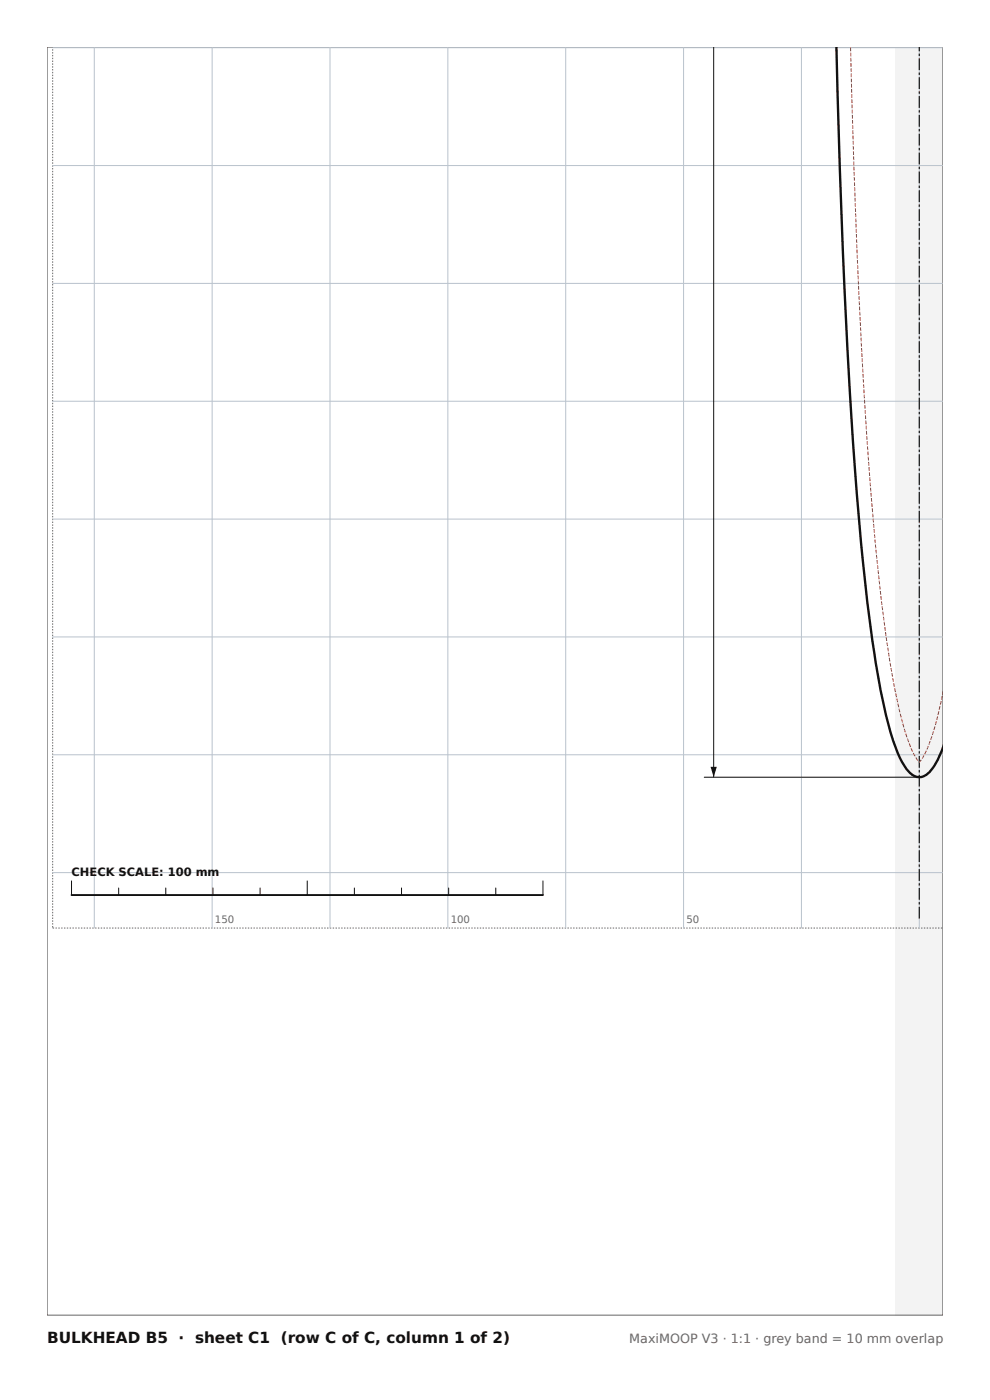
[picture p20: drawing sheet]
<svg xmlns="http://www.w3.org/2000/svg" width="210mm" height="297mm" viewBox="0 0 210 297" stroke-linecap="round" stroke-linejoin="round" font-family="sans-serif">
<defs><g id="words">
<text font-size="3.2" fill="#111" x="10" y="285">BULKHEAD B5 · sheet C1 (row C of C, column 1 of 2)</text>
<text font-size="2.7" fill="#666" x="133.5" y="285">MaxiMOOP V3 · 1:1 · grey band = 10 mm overlap</text>
<text font-size="2.4" fill="#111" x="15.2" y="185.9">CHECK SCALE: 100 mm</text>
<g font-size="2.2" fill="#666">
<text x="45.6" y="195.9">150</text>
<text x="95.6" y="195.9">100</text>
<text x="145.6" y="195.9">50</text>
</g>
</g></defs>
<path d="M11.2 9.9v187M11.2 196.9h188.9" fill="none" stroke="#666" stroke-width=".21" stroke-dasharray=".3 .3" stroke-linecap="butt"/>
<path d="M150.7 162.7h1.3l-.6 2.2z" fill="#111"/>
<path d="M10 10h190v269h-190z" fill="none" stroke="#666" stroke-width=".21"/>
<g fill="none" stroke="#b9c2cc" stroke-width=".21">
<path d="M11.2 10.1h188.9M20 9.9v187M45 9.9v187M70 9.9v187M95 9.9v187M120 9.9v187M145 9.9v187M170 9.9v187M195 9.9v187M11.2 35.1h188.9M11.2 60.1h188.9M11.2 85.1h188.9"/>
<path d="M11.2 110.1h188.9M11.2 135.1h188.9M11.2 160.1h188.9M11.2 185.1h188.9"/>
</g>
<path d="M195 194.9v-185" fill="none" stroke="#111" stroke-width=".25" stroke-dasharray="2.5 .5 .5 .5" stroke-linecap="butt"/>
<path d="M177.4 9.9a1568.3 1568.3 0 0 0 5.2 105.2 282.4 282.4 0 0 0 5.3 36.7 43.2 43.2 0 0 0 3.4 9.8 5.6 5.6 0 0 0 3.2 3.2 3.1 3.1 0 0 0 3.3-1.7 16.9 16.9 0 0 0 2.3-4.6" fill="none" stroke="#111" stroke-width=".5"/>
<path d="M200.1 146.8l-.4 1.6a41.6 41.6 0 0 1-4 12.4l-.7 .9-.3-.4a20.7 20.7 0 0 1-2.9-6.8 218.4 218.4 0 0 1-5.8-36.1 1207.2 1207.2 0 0 1-4.9-82.6l-.7-25.9" fill="none" stroke="#c0392b" stroke-width=".21" stroke-dasharray=".8 .3" stroke-linecap="butt"/>
<g fill="none" stroke="#111" stroke-width=".21">
<path d="M151.4 9.9v155M149.4 164.9h45.6M15.2 186.9v3M25.2 188.4v1.5M35.2 188.4v1.5M45.2 188.4v1.5M55.2 188.4v1.5M65.2 186.9v3M75.2 188.4v1.5M85.2 188.4v1.5M95.2 188.4v1.5M105.2 188.4v1.5"/>
<path d="M115.2 186.9v3"/>
</g>
<path d="M15.2 189.9h100" fill="none" stroke="#111" stroke-width=".4"/>
<use href="#words"/>
</svg>
